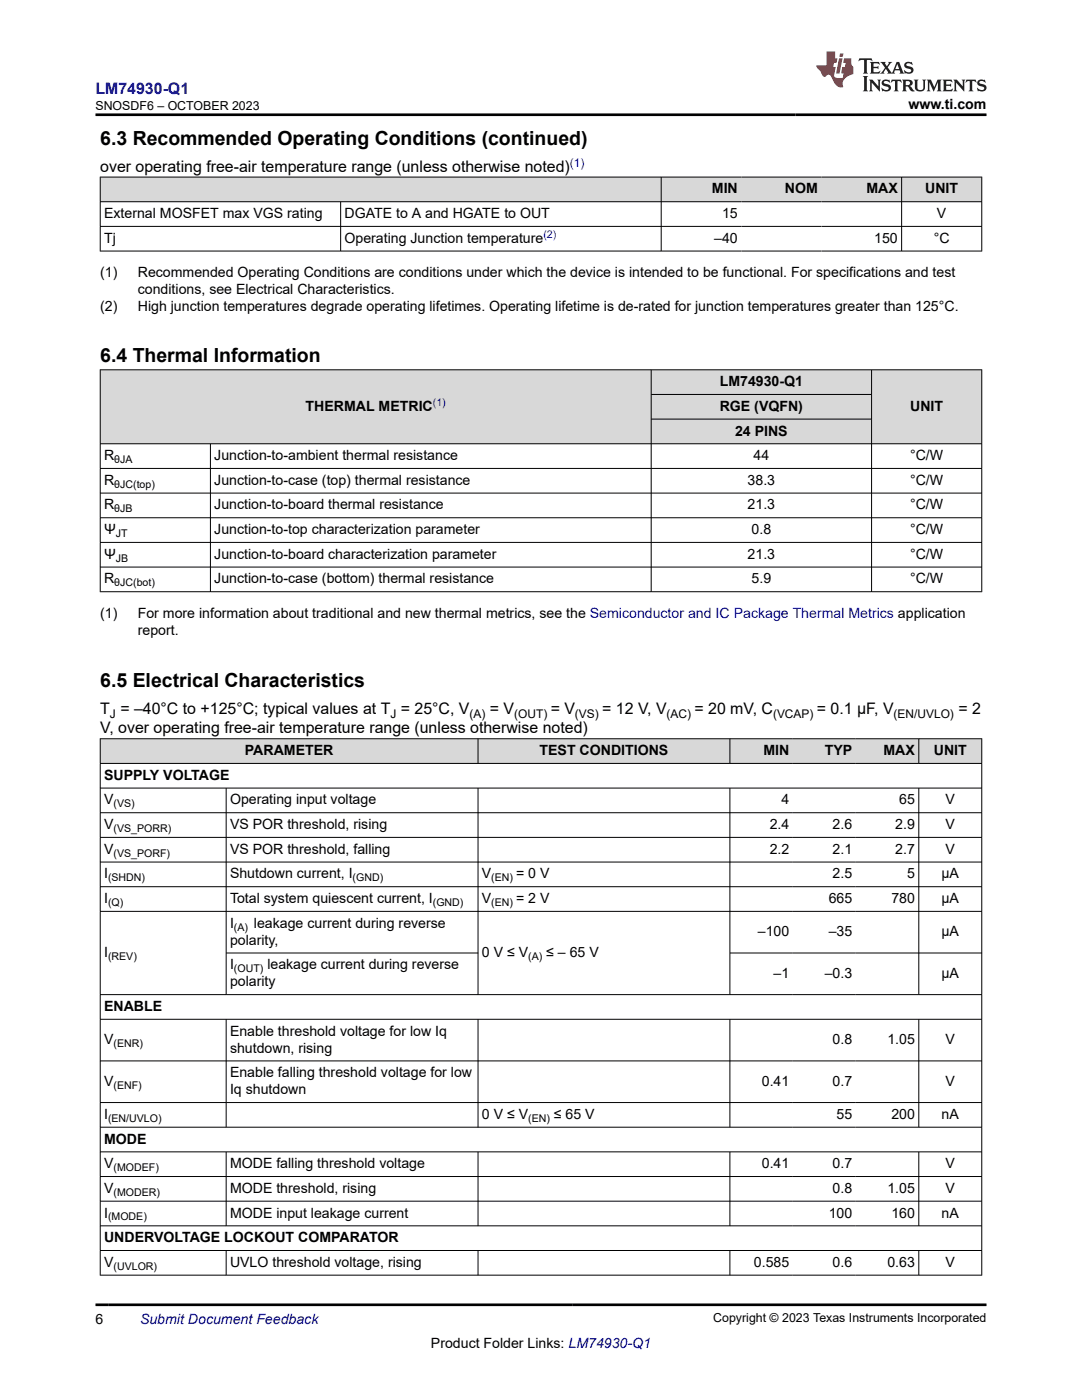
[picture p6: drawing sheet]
<svg xmlns="http://www.w3.org/2000/svg" width="216mm" height="279mm" viewBox="0 0 216 279" stroke-linecap="round" stroke-linejoin="round" font-family="sans-serif">
<defs><g id="words">
<g font-size="3.9">
<text x="20" y="28.8">6.3 Recommended Operating Conditions (continued)</text>
<text x="20" y="72.2">6.4 Thermal Information</text>
<text x="20" y="137.1">6.5 Electrical Characteristics</text>
</g>
<text font-size="3.2" fill="#00f" x="19" y="18.7">LM74930-Q1</text>
<g font-size="3.2">
<text x="20" y="34.3">over operating free-air temperature range (unless otherwise noted)</text>
<text x="20" y="142.6">T = –40°C to +125°C; typical values at T = 25°C, V</text>
<text x="97.8" y="142.6">= V</text>
<text x="109.9" y="142.6">= V</text>
<text x="120.2" y="142.6">= 12 V, V</text>
<text x="138.6" y="142.6">= 20 mV, C</text>
<text x="163" y="142.6">= 0.1 µF, V</text>
<text x="191.2" y="142.6">= 2</text>
<text x="20" y="146.4">V, over operating free-air temperature range (unless otherwise noted)</text>
</g>
<g font-size="2.8">
<text x="181.3" y="21.8">www.ti.com</text>
<text x="142" y="38.6">MIN</text>
<text x="156.6" y="38.6">NOM</text>
<text x="172.9" y="38.6">MAX</text>
<text x="184.6" y="38.6">UNIT</text>
<text x="20.8" y="43.5">External MOSFET max VGS rating</text>
<text x="68.7" y="43.5">DGATE to A and HGATE to OUT</text>
<text x="144.1" y="43.5">15</text>
<text x="187" y="43.5">V</text>
<text x="20.8" y="48.5">Tj</text>
<text x="68.7" y="48.5">Operating Junction temperature</text>
<text x="142.5" y="48.5">–40</text>
<text x="174.4" y="48.5">150</text>
<text x="186.3" y="48.5">°C</text>
<text x="20" y="55.3">(1)</text>
<text x="27.5" y="55.3">Recommended Operating Conditions are conditions under which the device is intended to be functional. For specifications and test</text>
<text x="27.5" y="58.6">conditions, see Electrical Characteristics.</text>
<text x="20" y="62">(2)</text>
<text x="27.5" y="62">High junction temperatures degrade operating lifetimes. Operating lifetime is de-rated for junction temperatures greater than 125°C.</text>
<text x="143.6" y="77.1">LM74930-Q1</text>
<text x="61" y="82">THERMAL METRIC</text>
<text x="143.6" y="82">RGE (VQFN)</text>
<text x="181.6" y="82">UNIT</text>
<text x="146.7" y="86.9">24 PINS</text>
<text x="20.8" y="91.8">R</text>
<text x="42.8" y="91.8">Junction-to-ambient thermal resistance</text>
<text x="150.4" y="91.8">44</text>
<text x="181.6" y="91.8">°C/W</text>
<text x="20.8" y="96.8">R</text>
<text x="20.8" y="101.7">R</text>
<text x="42.8" y="96.8">Junction-to-case (top) thermal resistance</text>
<text x="42.8" y="101.7">Junction-to-board thermal resistance</text>
<text x="149.2" y="96.8">38.3</text>
<text x="149.2" y="101.7">21.3</text>
<text x="181.6" y="96.8">°C/W</text>
<text x="181.6" y="101.7">°C/W</text>
<text x="20.8" y="106.6">Ψ</text>
<text x="42.8" y="106.6">Junction-to-top characterization parameter</text>
<text x="150" y="106.6">0.8</text>
<text x="181.6" y="106.6">°C/W</text>
<text x="20.8" y="111.5">Ψ</text>
<text x="42.8" y="111.5">Junction-to-board characterization parameter</text>
<text x="149.2" y="111.5">21.3</text>
<text x="181.6" y="111.5">°C/W</text>
<text x="20.8" y="116.4">R</text>
<text x="42.8" y="116.4">Junction-to-case (bottom) thermal resistance</text>
<text x="150" y="116.4">5.9</text>
<text x="181.6" y="116.4">°C/W</text>
<text x="20" y="123.2">(1)</text>
<text x="27.5" y="123.2">For more information about traditional and new thermal metrics, see the Semiconductor and IC Package Thermal Metrics application</text>
<text x="27.5" y="126.6">report.</text>
<text x="20.8" y="155.6">SUPPLY VOLTAGE</text>
<text x="48.9" y="150.7">PARAMETER</text>
<text x="107.7" y="150.7">TEST CONDITIONS</text>
<text x="152.3" y="150.7">MIN</text>
<text x="164.6" y="150.7">TYP</text>
<text x="176.3" y="150.7">MAX</text>
<text x="186.3" y="150.7">UNIT</text>
<text x="20.8" y="160.6">V</text>
<text x="45.9" y="160.6">Operating input voltage</text>
<text x="155.9" y="160.6">4</text>
<text x="179.4" y="160.6">65</text>
<text x="188.7" y="160.6">V</text>
<text x="20.8" y="165.5">V</text>
<text x="45.9" y="165.5">VS POR threshold, rising</text>
<text x="153.6" y="165.5">2.4</text>
<text x="166.1" y="165.5">2.6</text>
<text x="178.6" y="165.5">2.9</text>
<text x="188.7" y="165.5">V</text>
<text x="20.8" y="170.4">V</text>
<text x="45.9" y="170.4">VS POR threshold, falling</text>
<text x="153.6" y="170.4">2.2</text>
<text x="166.1" y="170.4">2.1</text>
<text x="178.6" y="170.4">2.7</text>
<text x="188.7" y="170.4">V</text>
<text x="20.8" y="175.3">I</text>
<text x="45.9" y="175.3">Shutdown current, I</text>
<text x="96.2" y="175.3">V</text>
<text x="103" y="175.3">= 0 V</text>
<text x="166.1" y="175.3">2.5</text>
<text x="181" y="175.3">5</text>
<text x="187.9" y="175.3">µA</text>
<text x="20.8" y="180.2">I</text>
<text x="45.9" y="180.2">Total system quiescent current, I</text>
<text x="45.9" y="185.2">I</text>
<text x="50.7" y="185.2">leakage current during reverse</text>
<text x="96.2" y="180.2">V</text>
<text x="103" y="180.2">= 2 V</text>
<text x="165.4" y="180.2">665</text>
<text x="177.9" y="180.2">780</text>
<text x="187.9" y="180.2">µA</text>
<text x="20.8" y="191">I</text>
<text x="45.9" y="188.5">polarity,</text>
<text x="96.2" y="191">0 V ≤ V</text>
<text x="109" y="191">≤ – 65 V</text>
<text x="151.2" y="186.9">–100</text>
<text x="165.4" y="186.9">–35</text>
<text x="187.9" y="186.9">µA</text>
<text x="45.9" y="196.9">polarity</text>
<text x="45.9" y="193.5">I</text>
<text x="53.3" y="193.5">leakage current during reverse</text>
<text x="154.4" y="195.2">–1</text>
<text x="164.6" y="195.2">–0.3</text>
<text x="187.9" y="195.2">µA</text>
<text x="20.8" y="201.8">ENABLE</text>
<text x="20.8" y="208.4">V</text>
<text x="45.9" y="206.7">Enable threshold voltage for low Iq</text>
<text x="166.1" y="208.4">0.8</text>
<text x="177.1" y="208.4">1.05</text>
<text x="188.7" y="208.4">V</text>
<text x="45.9" y="210.1">shutdown, rising</text>
<text x="45.9" y="215">Enable falling threshold voltage for low</text>
<text x="20.8" y="216.7">V</text>
<text x="45.9" y="218.4">Iq shutdown</text>
<text x="152" y="216.7">0.41</text>
<text x="166.1" y="216.7">0.7</text>
<text x="188.7" y="216.7">V</text>
<text x="20.8" y="223.3">I</text>
<text x="96.2" y="223.3">0 V ≤ V</text>
<text x="110.5" y="223.3">≤ 65 V</text>
<text x="166.9" y="223.3">55</text>
<text x="177.9" y="223.3">200</text>
<text x="187.9" y="223.3">nA</text>
<text x="20.8" y="228.2">MODE</text>
<text x="20.8" y="233.2">V</text>
<text x="45.9" y="233.2">MODE falling threshold voltage</text>
<text x="152" y="233.2">0.41</text>
<text x="166.1" y="233.2">0.7</text>
<text x="188.7" y="233.2">V</text>
<text x="20.8" y="238.1">V</text>
<text x="45.9" y="238.1">MODE threshold, rising</text>
<text x="166.1" y="238.1">0.8</text>
<text x="177.1" y="238.1">1.05</text>
<text x="188.7" y="238.1">V</text>
<text x="20.8" y="243">I</text>
<text x="45.9" y="243">MODE input leakage current</text>
<text x="165.4" y="243">100</text>
<text x="177.9" y="243">160</text>
<text x="187.9" y="243">nA</text>
<text x="20.8" y="247.9">UNDERVOLTAGE LOCKOUT COMPARATOR</text>
<text x="20.8" y="252.8">V</text>
<text x="45.9" y="252.8">UVLO threshold voltage, rising</text>
<text x="150.4" y="252.8">0.585</text>
<text x="166.1" y="252.8">0.6</text>
<text x="177.1" y="252.8">0.63</text>
<text x="188.7" y="252.8">V</text>
<text x="19" y="264.2">6</text>
<text x="86" y="269">Product Folder Links: LM74930-Q1</text>
</g>
<text font-size="2.8" fill="#00f" x="27.9" y="264.2">Submit Document Feedback</text>
<g font-size="2.5">
<text x="19.1" y="21.9">SNOSDF6 – OCTOBER 2023</text>
<text x="142.3" y="263.9">Copyright © 2023 Texas Instruments Incorporated</text>
</g>
<text font-size="2.4" fill="#00f" x="113.7" y="33.2">(1)</text>
<g font-size="2.4">
<text x="21.9" y="143.2">J</text>
<text x="77.9" y="143.2">J</text>
<text x="93.7" y="143.2">(A)</text>
<text x="102.6" y="143.2">(OUT)</text>
<text x="114.7" y="143.2">(VS)</text>
<text x="133" y="143.2">(AC)</text>
<text x="154.2" y="143.2">(VCAP)</text>
<text x="178.3" y="143.2">(EN/UVLO)</text>
</g>
<g font-size="2.1" fill="#00f">
<text x="108.4" y="47.5">(2)</text>
<text x="86.4" y="81.1">(1)</text>
</g>
<g font-size="2.1">
<text x="22.8" y="92.4">θJA</text>
<text x="22.8" y="97.3">θJC(top)</text>
<text x="22.8" y="102.2">θJB</text>
<text x="23.1" y="107.2">JT</text>
<text x="23.1" y="112.1">JB</text>
<text x="22.8" y="117">θJC(bot)</text>
<text x="22.6" y="161.1">(VS)</text>
<text x="22.6" y="166">(VS_PORR)</text>
<text x="22.6" y="171">(VS_PORF)</text>
<text x="21.6" y="175.9">(SHDN)</text>
<text x="70.4" y="175.9">(GND)</text>
<text x="98" y="175.9">(EN)</text>
<text x="21.6" y="180.8">(Q)</text>
<text x="46.7" y="185.7">(A)</text>
<text x="86.4" y="180.8">(GND)</text>
<text x="98" y="180.8">(EN)</text>
<text x="21.6" y="191.6">(REV)</text>
<text x="105.4" y="191.6">(A)</text>
<text x="46.7" y="194">(OUT)</text>
<text x="22.6" y="209">(ENR)</text>
<text x="22.6" y="217.3">(ENF)</text>
<text x="21.6" y="223.9">(EN/UVLO)</text>
<text x="105.4" y="223.9">(EN)</text>
<text x="22.6" y="233.7">(MODEF)</text>
<text x="22.6" y="238.6">(MODER)</text>
<text x="21.6" y="243.6">(MODE)</text>
<text x="22.6" y="253.4">(UVLOR)</text>
</g>
</g></defs>
<g fill="#d8d8d8">
<path d="M20 35.3h175.9v5h-175.9z" fill-rule="evenodd"/>
<path d="M20.1 35.4h111.8v4.8h-111.8z" fill-rule="evenodd"/>
<path d="M132 35.4h15.9v4.8h-15.9z" fill-rule="evenodd"/>
<path d="M147.9 35.4h16v4.8h-16z" fill-rule="evenodd"/>
<path d="M163.9 35.4h15.9v4.8h-15.9z" fill-rule="evenodd"/>
<path d="M180 35.4h15.8v4.8h-15.8z" fill-rule="evenodd"/>
</g>
<path d="M19.9 35.3h176.1M20 35.3v14.9M131.9 35.3v14.9M179.9 35.3v14.9M195.9 35.3v14.9M19.9 40.3h176.1M19.9 45.2h176.1M19.9 50.1h176.1M68 40.3v9.9" fill="none" stroke="#000" stroke-width=".2"/>
<g fill="#d8d8d8">
<path d="M20 73.8h175.9v4.9h-175.9z" fill-rule="evenodd"/>
<path d="M20.1 73.9h109.8v14.6h-109.8z" fill-rule="evenodd"/>
<path d="M130 73.9h43.9v4.8h-43.9z" fill-rule="evenodd"/>
<path d="M174 73.9h21.8v14.6h-21.8z" fill-rule="evenodd"/>
<path d="M130 78.8h43.9v4.8h-43.9z" fill-rule="evenodd"/>
<path d="M130 83.7h43.9v4.8h-43.9z" fill-rule="evenodd"/>
</g>
<g fill="none" stroke="#000" stroke-width=".2">
<path d="M19.9 73.8h176.1M20 73.7v44.5M129.9 73.7v44.5M129.9 78.7h44.1M173.9 73.7v44.5M195.9 73.7v44.5M19.9 88.6h176.1M19.9 93.5h176.1M19.9 98.4h176.1M42 88.6v29.6M129.9 83.6h44.1M19.9 103.3h176.1"/>
<path d="M19.9 108.2h176.1M19.9 113.2h176.1M19.9 118.1h176.1"/>
</g>
<g fill="#d8d8d8">
<path d="M20 147.4h175.9v5h-175.9z" fill-rule="evenodd"/>
<path d="M20.1 147.5h75.2v4.8h-75.2z" fill-rule="evenodd"/>
<path d="M95.4 147.5h50.2v4.8h-50.2z" fill-rule="evenodd"/>
<path d="M145.7 147.5h12.5v4.8h-12.5z" fill-rule="evenodd"/>
<path d="M158.2 147.5h12.6v4.8h-12.6z" fill-rule="evenodd"/>
<path d="M170.8 147.5h12.5v4.8h-12.5z" fill-rule="evenodd"/>
<path d="M183.4 147.5h12.4v4.8h-12.4z" fill-rule="evenodd"/>
</g>
<g fill="none" stroke="#000" stroke-width=".2">
<path d="M19.9 147.4h176.1M19.9 152.4h176.1M19.9 157.3h176.1M20 147.4v107.1M45.1 157.3v41.3M95.4 147.4v5M95.4 157.3v41.3M145.6 147.4v5M145.6 157.3v41.3M183.3 147.4v5M183.3 157.3v41.3M195.9 147.4v107.1"/>
<path d="M19.9 162.2h176.1M19.9 167.1h176.1M19.9 172h176.1M19.9 177h176.1M19.9 181.9h176.1M19.9 198.5h176.1M45.1 190.2h50.3M145.6 190.2h50.4M19.9 203.4h176.1M19.9 211.7h176.1M45.1 203.4v21.6M95.4 203.4v21.6"/>
<path d="M145.6 203.4v21.6M183.3 203.4v21.6M19.9 220h176.1M19.9 225h176.1M19.9 229.9h176.1M19.9 234.8h176.1M19.9 239.7h176.1M45.1 229.9v14.8M95.4 229.9v14.8M145.6 229.9v14.8M183.3 229.9v14.8M19.9 244.6h176.1"/>
<path d="M19.9 249.6h176.1M19.9 254.5h176.1M45.1 249.6v4.9M95.4 249.6v4.9M145.6 249.6v4.9M183.3 249.6v4.9"/>
</g>
<path d="M171.5 11.6l-.2 .6 .5-.2h.6v.1v2.2l-.2 .4h1l-.2-.4v-2.2v-.1h.5l.5 .2-.1-.6zM173.6 12.4l.2 .3v1.6l-.2 .4h1.9l.1-.6a1.08 1.08 0 0 1-1.3 .2v-.7h.6l.4 .2v-.7l-.4 .2h-.6v-.5l.2-.2a1 1 0 0 1 1 .3l-.1-.5zM175.7 12.4l.9 1.1-1 1.2h.9l-.2-.2 .5-.8 .4 .8-.2 .2h1.6l-.2-.2 .2-.5h.9l.1 .5-.1 .2h.9l-.2-.4-.8-1.9h-.5l-.9 2.1-.9-1.1 .9-1h-.8l.2 .2-.4 .6-.4-.6 .2-.2zM179 12.8l.4 1h-.7zM180.7 12.5a.65 .65 0 0 0-.2 .7 .65 .65 0 0 0 .6 .5l.6 .1 .1 .3a.79 .79 0 0 1-.7 .4 .79 .79 0 0 1-.7-.5l.1 .7 .2-.1a.93 .93 0 0 0 1.1 0 .93 .93 0 0 0 .4-.9 1.46 1.46 0 0 0-1.2-.6l-.1-.3a1.09 1.09 0 0 1 1.2 .2l-.2-.6-.1 .1-.5-.2zM172.2 15.2l.2 .4v2.2l-.2 .4h1l-.2-.4v-2.2l.2-.4zM173.4 15.9l.2 .4v1.5l-.2 .4h.8l-.3-.4 .1-1.3 1.6 1.8v-2l.2-.4h-.7l.1 .2 .1 1.1-1.2-1.3zM176.2 16a.65 .65 0 0 0-.2 .8 .65 .65 0 0 0 .6 .4l.6 .2 .1 .2a.79 .79 0 0 1-.7 .4 .79 .79 0 0 1-.7-.5l.1 .7 .2-.1a.93 .93 0 0 0 1.1 .1 .93 .93 0 0 0 .4-1 1.46 1.46 0 0 0-1.2-.5l-.1-.4a1.09 1.09 0 0 1 1.2 .2l-.1-.6-.2 .1-.5-.1zM177.9 15.9l-.1 .6a.63 .63 0 0 1 .8-.3v1.6l-.3 .4h1l-.2-.4v-1.6a.66 .66 0 0 1 .8 .3l-.1-.6zM180 15.9l.2 .4v1.5l-.2 .4h1l-.2-.2-.1-.7h.5l.1 .2a.79 .79 0 0 0 1.2 .6l-1-.9a.61 .61 0 0 0 .6-.6 .61 .61 0 0 0-.5-.7zM180.8 16.2h.1a.47 .47 0 0 1 .5 .1 .47 .47 0 0 1 .1 .5l-.1 .1-.7 .1zM182.3 15.9l.2 .2a2.27 2.27 0 0 0 .4 2 1.04 1.04 0 0 0 1.7-.7v-1.3l.2-.2h-.8l.2 .4v1.1a.6 .6 0 0 1-.6 .6 .6 .6 0 0 1-.6-.6v-1.1l.3-.4zM184.9 15.9l.2 .4v1.5l-.2 .4h.8l-.3-.4v-1.4l.9 1.9 .9-1.9v1.4l-.3 .4h1l-.2-.4v-1.5l.2-.4h-.8l-.7 1.5-.6-1.5zM188.1 15.9l.2 .4v1.5l-.2 .4h1.9l.1-.6a1.09 1.09 0 0 1-1.3 .2v-.7h.6l.4 .2v-.6l-.4 .2h-.6v-.6l.2-.1a1.01 1.01 0 0 1 1 .3l-.1-.6zM190.2 15.9l.3 .4v1.5l-.3 .4h.8l-.2-.4v-1.3l1.6 1.8v-2l.2-.4h-.7l.2 .2v1.1l-1.2-1.3zM192.8 15.9l-.1 .6a.63 .63 0 0 1 .8-.3v1.6l-.3 .4h1l-.2-.4v-1.6a.66 .66 0 0 1 .8 .3l-.1-.6zM195.2 16a.65 .65 0 0 0-.2 .8 .65 .65 0 0 0 .6 .4l.6 .2 .2 .2a.79 .79 0 0 1-.7 .4 .79 .79 0 0 1-.7-.5l.1 .7 .2-.1a.93 .93 0 0 0 1 .1 .93 .93 0 0 0 .5-1 1.46 1.46 0 0 0-1.3-.5v-.4a1.09 1.09 0 0 1 1.2 .2l-.2-.6-.2 .1-.5-.1z" fill="#231f20"/>
<path d="M164.9 10.3v2.7h-2l.1 .4 .8 1a.95 .95 0 0 0 1 .9 .59 .59 0 0 1 .5-.4 .59 .59 0 0 1 .5 .3l.4 .8a1.59 1.59 0 0 0 2.1 1.4 1.61 1.61 0 0 1 1-2.3l1-.3-.1-1.5a1.59 1.59 0 0 1-.3-1.7h-1.5l-.2 .9h.6l-.2 .9h-.5l-.2 .9v.3l.4 .1-.1 .9h-.7a.73 .73 0 0 1-1-.7l.3-1.5h-.5l.1-.9h.5l.2-.9h-.5v-1.3zM167.4 11.6l-.6 3.1h.7l.6-3.1zM167.6 10.7l-.1 .6h.7l.1-.6z" fill="#ed1c24"/>
<path d="M19 22.9h177.8M19 260.4h177.8" fill="none" stroke="#000" stroke-width=".53"/>
<use href="#words"/>
</svg>
